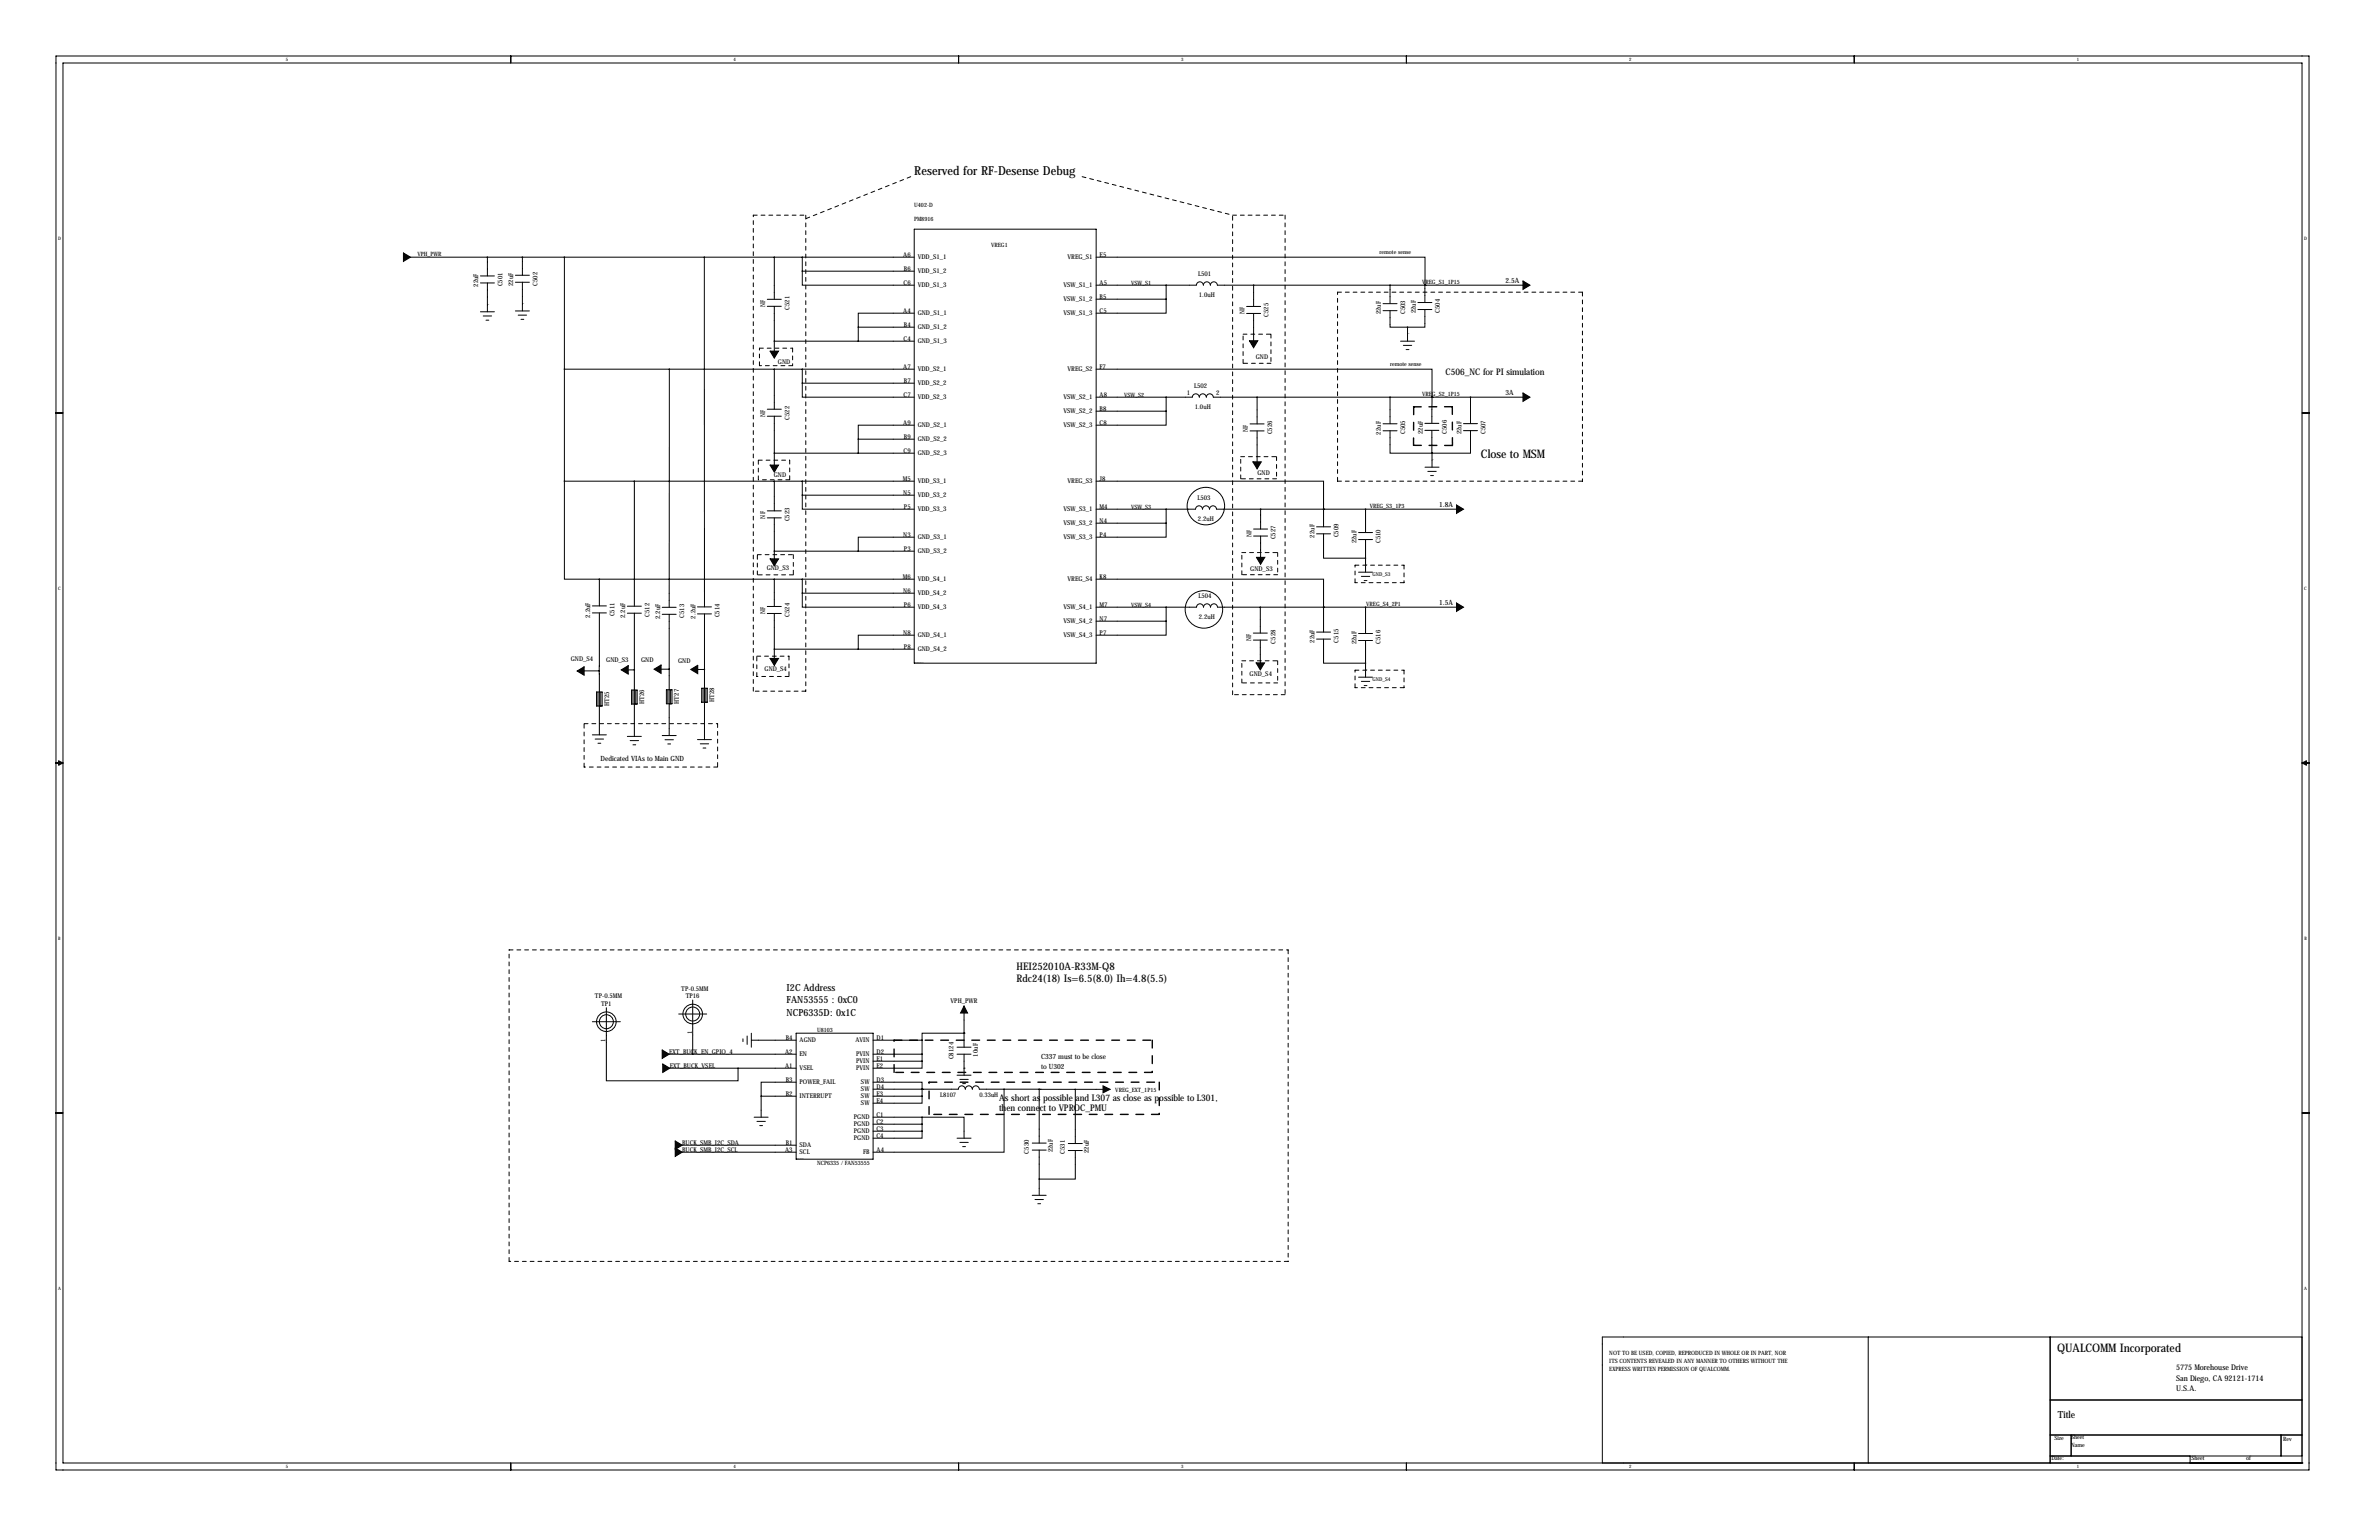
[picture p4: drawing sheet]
<svg xmlns="http://www.w3.org/2000/svg" width="864mm" height="559mm" viewBox="0 0 864 559" stroke-linecap="round" stroke-linejoin="round" font-family="sans-serif">
<defs><g id="words">
<text font-size="4.5" x="331.9" y="63.5">Reserved for RF-Desense Debug</text>
<g font-size="4.3">
<text x="537.6" y="166.2">Close to MSM</text>
<text x="746.8" y="490.7">QUALCOMM Incorporated</text>
</g>
<g font-size="3.8">
<text x="369" y="352">HEI252010A-R33M-Q8</text>
<text x="369" y="356.5">Rdc24(18) Is=6.5(8.0) Ih=4.8(5.5)</text>
</g>
<g font-size="3.6">
<text x="285.5" y="359.4">I2C Address</text>
<text x="285.5" y="364.1">FAN53555 : 0xC0</text>
<text x="285.5" y="368.8">NCP6335D: 0x1C</text>
<text x="747" y="514.6">Title</text>
</g>
<g font-size="3.3">
<text x="524.8" y="135.9">C506_NC for PI simulation</text>
<text x="362.7" y="399.6">As short as possible and L307 as close as possible to L301,</text>
<text x="362.7" y="403.1">then connect to VPROC_PMU</text>
</g>
<g font-size="2.8">
<text x="789.9" y="497.3">5775 Morehouse Drive</text>
<text x="789.9" y="501.1">San Diego, CA 92121-1714</text>
<text x="789.9" y="504.8">U.S.A.</text>
</g>
<g font-size="2.6">
<text x="546.5" y="102.8">2.5A</text>
<text x="546.5" y="143.4">3A</text>
<text x="522.4" y="184">1.8A</text>
<text x="522.4" y="219.6">1.5A</text>
<text x="218" y="276">Dedicated VIAs to Main GND</text>
<text x="377.9" y="384.4">C337 must to be close</text>
<text x="377.9" y="387.8">to U302</text>
</g>
<g font-size="2.4">
<text x="327.9" y="93.3">A6</text>
<text x="333.1" y="94.2">VDD_S1_1</text>
<text x="387.5" y="94.1">VREG_S1</text>
<text x="399.2" y="93.3">E5</text>
<text x="328.2" y="98.4">B6</text>
<text x="333.1" y="99.2">VDD_S1_2</text>
<text x="435" y="100.2">L501</text>
<text x="173.6" y="104" transform="rotate(-90 173.6 104)">22uF</text>
<text x="182.4" y="103.9" transform="rotate(-90 182.4 103.9)">C501</text>
<text x="186.3" y="103.8" transform="rotate(-90 186.3 103.8)">22uF</text>
<text x="195.1" y="103.7" transform="rotate(-90 195.1 103.7)">C502</text>
<text x="328" y="103.5">C6</text>
<text x="333.1" y="104.3">VDD_S1_3</text>
<text x="386" y="104.3">VSW_S1_1</text>
<text x="399.2" y="103.5">A5</text>
<text x="435.2" y="107.7">1.0uH</text>
<text x="277.8" y="111.4" transform="rotate(-90 277.8 111.4)">NF</text>
<text x="286.5" y="112.4" transform="rotate(-90 286.5 112.4)">C521</text>
<text x="327.9" y="113.6">A4</text>
<text x="386" y="109.4">VSW_S1_2</text>
<text x="399.2" y="108.6">B5</text>
<text x="399.2" y="113.6">C5</text>
<text x="510.1" y="114" transform="rotate(-90 510.1 114)">C503</text>
<text x="513.9" y="113.7" transform="rotate(-90 513.9 113.7)">22uF</text>
<text x="522.7" y="113.6" transform="rotate(-90 522.7 113.6)">C504</text>
<text x="328.2" y="118.7">B4</text>
<text x="333.1" y="114.5">GND_S1_1</text>
<text x="333.1" y="119.6">GND_S1_2</text>
<text x="386" y="114.5">VSW_S1_3</text>
<text x="451.8" y="114" transform="rotate(-90 451.8 114)">NF</text>
<text x="460.5" y="115" transform="rotate(-90 460.5 115)">C525</text>
<text x="501.3" y="114.1" transform="rotate(-90 501.3 114.1)">22uF</text>
<text x="328" y="123.8">C4</text>
<text x="333.1" y="124.6">GND_S1_3</text>
<text x="455.9" y="130.1">GND</text>
<text x="282.4" y="132.1">GND</text>
<text x="327.9" y="134">A7</text>
<text x="333.1" y="134.8">VDD_S2_1</text>
<text x="387.5" y="134.8">VREG_S2</text>
<text x="399.2" y="134">F7</text>
<text x="328.2" y="139">B7</text>
<text x="333.1" y="139.9">VDD_S2_2</text>
<text x="430.8" y="143.4">1</text>
<text x="433.5" y="140.8">L502</text>
<text x="441.5" y="143.4">2</text>
<text x="328" y="144.1">C7</text>
<text x="333.1" y="145">VDD_S2_3</text>
<text x="386" y="144.9">VSW_S2_1</text>
<text x="399.2" y="149.2">B8</text>
<text x="399.2" y="144.1">A8</text>
<text x="433.7" y="148.3">1.0uH</text>
<text x="277.8" y="151.3" transform="rotate(-90 277.8 151.3)">NF</text>
<text x="286.5" y="152.3" transform="rotate(-90 286.5 152.3)">C522</text>
<text x="327.9" y="154.3">A9</text>
<text x="333.1" y="155.1">GND_S2_1</text>
<text x="386" y="150">VSW_S2_2</text>
<text x="386" y="155.1">VSW_S2_3</text>
<text x="399.2" y="154.3">C8</text>
<text x="328.2" y="159.4">B9</text>
<text x="333.1" y="160.2">GND_S2_2</text>
<text x="453" y="156.6" transform="rotate(-90 453 156.6)">NF</text>
<text x="461.8" y="157.6" transform="rotate(-90 461.8 157.6)">C526</text>
<text x="501.3" y="157.7" transform="rotate(-90 501.3 157.7)">22uF</text>
<text x="510.1" y="157.6" transform="rotate(-90 510.1 157.6)">C505</text>
<text x="516.5" y="157.5" transform="rotate(-90 516.5 157.5)">22uF</text>
<text x="525.3" y="157.4" transform="rotate(-90 525.3 157.4)">C506</text>
<text x="530.5" y="157.6" transform="rotate(-90 530.5 157.6)">22uF</text>
<text x="539.3" y="157.5" transform="rotate(-90 539.3 157.5)">C507</text>
<text x="328" y="164.4">C9</text>
<text x="333.1" y="165.3">GND_S2_3</text>
<text x="280.9" y="173.1">GND</text>
<text x="456.5" y="172.5">GND</text>
<text x="327.8" y="174.6">M5</text>
<text x="327.9" y="179.7">N5</text>
<text x="333.1" y="175.4">VDD_S3_1</text>
<text x="387.5" y="175.4">VREG_S3</text>
<text x="399.2" y="174.6">J8</text>
<text x="328.2" y="184.8">P5</text>
<text x="333.1" y="180.5">VDD_S3_2</text>
<text x="333.1" y="185.6">VDD_S3_3</text>
<text x="386" y="185.6">VSW_S3_1</text>
<text x="399.2" y="184.8">M4</text>
<text x="434.7" y="181.5">L503</text>
<text x="277.8" y="188.2" transform="rotate(-90 277.8 188.2)">NF</text>
<text x="286.5" y="189.2" transform="rotate(-90 286.5 189.2)">C523</text>
<text x="386" y="190.7">VSW_S3_2</text>
<text x="399.2" y="189.8">N4</text>
<text x="434.9" y="189">2.2uH</text>
<text x="327.9" y="194.9">N3</text>
<text x="333.1" y="195.8">GND_S3_1</text>
<text x="386" y="195.7">VSW_S3_3</text>
<text x="399.2" y="194.9">P4</text>
<text x="454.3" y="194.8" transform="rotate(-90 454.3 194.8)">NF</text>
<text x="463.1" y="195.8" transform="rotate(-90 463.1 195.8)">C527</text>
<text x="477.2" y="195.1" transform="rotate(-90 477.2 195.1)">22uF</text>
<text x="485.9" y="194.9" transform="rotate(-90 485.9 194.9)">C509</text>
<text x="492.4" y="197.1" transform="rotate(-90 492.4 197.1)">22uF</text>
<text x="501.2" y="197" transform="rotate(-90 501.2 197)">C510</text>
<text x="328.2" y="200">P3</text>
<text x="333.1" y="200.8">GND_S3_2</text>
<text x="278.3" y="207">GND_S3</text>
<text x="453.9" y="207.1">GND_S3</text>
<text x="327.8" y="210.2">M6</text>
<text x="327.9" y="215.2">N6</text>
<text x="333.1" y="211">VDD_S4_1</text>
<text x="387.5" y="211">VREG_S4</text>
<text x="399.2" y="210.2">K8</text>
<text x="328.2" y="220.3">P6</text>
<text x="333.1" y="216.1">VDD_S4_2</text>
<text x="333.1" y="221.1">VDD_S4_3</text>
<text x="386" y="221.1">VSW_S4_1</text>
<text x="399.2" y="220.3">M7</text>
<text x="435" y="217">L504</text>
<text x="214.3" y="224.1" transform="rotate(-90 214.3 224.1)">2.2uF</text>
<text x="223" y="223.6" transform="rotate(-90 223 223.6)">C511</text>
<text x="227" y="224.2" transform="rotate(-90 227 224.2)">2.2uF</text>
<text x="235.7" y="223.7" transform="rotate(-90 235.7 223.7)">C512</text>
<text x="239.6" y="224.6" transform="rotate(-90 239.6 224.6)">2.2uF</text>
<text x="248.4" y="224.2" transform="rotate(-90 248.4 224.2)">C513</text>
<text x="252.4" y="224.5" transform="rotate(-90 252.4 224.5)">2.2uF</text>
<text x="261.2" y="224" transform="rotate(-90 261.2 224)">C514</text>
<text x="277.8" y="222.9" transform="rotate(-90 277.8 222.9)">NF</text>
<text x="286.5" y="223.8" transform="rotate(-90 286.5 223.8)">C524</text>
<text x="386" y="226.2">VSW_S4_2</text>
<text x="399.2" y="225.4">N7</text>
<text x="435.2" y="224.5">2.2uH</text>
<text x="327.9" y="230.5">N8</text>
<text x="333.1" y="231.3">GND_S4_1</text>
<text x="386" y="231.3">VSW_S4_3</text>
<text x="399.2" y="230.5">P7</text>
<text x="454.2" y="232.5" transform="rotate(-90 454.2 232.5)">NF</text>
<text x="463" y="233.5" transform="rotate(-90 463 233.5)">C528</text>
<text x="477.2" y="233.3" transform="rotate(-90 477.2 233.3)">22uF</text>
<text x="485.9" y="233.1" transform="rotate(-90 485.9 233.1)">C515</text>
<text x="492.4" y="233.8" transform="rotate(-90 492.4 233.8)">22uF</text>
<text x="501.2" y="233.7" transform="rotate(-90 501.2 233.7)">C516</text>
<text x="207.2" y="239.8">GND_S4</text>
<text x="328.2" y="235.6">P8</text>
<text x="333.1" y="236.4">GND_S4_2</text>
<text x="220.1" y="240.1">GND_S3</text>
<text x="232.8" y="240.4">GND</text>
<text x="246.2" y="240.5">GND</text>
<text x="277.5" y="243.5">GND_S4</text>
<text x="453.6" y="245.2">GND_S4</text>
<text x="221.1" y="256.1" transform="rotate(-90 221.1 256.1)">HT25</text>
<text x="233.8" y="255.4" transform="rotate(-90 233.8 255.4)">HT26</text>
<text x="246.4" y="255.3" transform="rotate(-90 246.4 255.3)">HT27</text>
<text x="259.2" y="254.8" transform="rotate(-90 259.2 254.8)">HT28</text>
<text x="247.3" y="359.4">TP-0.5MM</text>
<text x="216" y="362.2">TP-0.5MM</text>
<text x="218.2" y="364.9">TP1</text>
<text x="248.9" y="362.1">TP16</text>
<text x="345.1" y="363.8">VPH_PWR</text>
<text x="251.2" y="375.3" transform="rotate(-90 251.2 375.3)">1</text>
<text x="285.3" y="377.4">B4</text>
<text x="318.2" y="377.4">D1</text>
<text x="219.9" y="378.1" transform="rotate(-90 219.9 378.1)">1</text>
<text x="242.9" y="382.5">EXT_BUCK_EN_GPIO_4</text>
<text x="285" y="382.5">A2</text>
<text x="290.3" y="378.3">AGND</text>
<text x="290.3" y="383.4">EN</text>
<text x="310.5" y="378.3">AVIN</text>
<text x="310.8" y="383.4">PVIN</text>
<text x="318.2" y="382.5">D2</text>
<text x="354.9" y="383.4" transform="rotate(-90 354.9 383.4)">10uF</text>
<text x="243.1" y="387.6">EXT_BUCK_VSEL</text>
<text x="285" y="387.6">A1</text>
<text x="290.3" y="388.4">VSEL</text>
<text x="310.8" y="385.9">PVIN</text>
<text x="310.8" y="388.4">PVIN</text>
<text x="318.2" y="385.1">E1</text>
<text x="318.2" y="387.6">E2</text>
<text x="346.2" y="384.4" transform="rotate(-90 346.2 384.4)">C8124</text>
<text x="285.3" y="392.7">B3</text>
<text x="290.3" y="393.5">POWER_FAIL</text>
<text x="312.5" y="393.5">SW</text>
<text x="318.2" y="395.2">D4</text>
<text x="318.2" y="392.7">D3</text>
<text x="285.3" y="397.8">B2</text>
<text x="290.3" y="398.6">INTERRUPT</text>
<text x="312.5" y="396.1">SW</text>
<text x="312.5" y="398.6">SW</text>
<text x="312.5" y="401.1">SW</text>
<text x="318.2" y="397.8">E3</text>
<text x="318.2" y="400.3">E4</text>
<text x="310" y="406.2">PGND</text>
<text x="318.2" y="405.4">C1</text>
<text x="318.2" y="407.9">C2</text>
<text x="310" y="408.8">PGND</text>
<text x="310" y="411.3">PGND</text>
<text x="310" y="413.8">PGND</text>
<text x="318.2" y="410.5">C3</text>
<text x="318.2" y="413">C4</text>
<text x="247.6" y="415.5">BUCK_SMB_I2C_SDA</text>
<text x="247.6" y="418.1">BUCK_SMB_I2C_SCL</text>
<text x="285" y="418.1">A3</text>
<text x="285.3" y="415.5">B1</text>
<text x="290.3" y="416.4">SDA</text>
<text x="290.3" y="418.9">SCL</text>
<text x="313.4" y="418.9">FB</text>
<text x="318.2" y="418.1">A4</text>
<text x="373.4" y="418.6" transform="rotate(-90 373.4 418.6)">C530</text>
<text x="382.2" y="418.2" transform="rotate(-90 382.2 418.2)">22uF</text>
<text x="386.5" y="418.7" transform="rotate(-90 386.5 418.7)">C531</text>
<text x="395.3" y="418.3" transform="rotate(-90 395.3 418.3)">22uF</text>
</g>
<g font-size="2.3">
<text x="341.3" y="398">L8107</text>
<text x="355.5" y="398.1">0.33uH</text>
</g>
<g font-size="2.1">
<text x="331.9" y="75.3">U402-D</text>
<text x="331.9" y="80.4">PM8916</text>
<text x="359.8" y="89.7">VREG1</text>
<text x="151.5" y="93.1">VPH_PWR</text>
<text x="500.8" y="92.3">remote sense</text>
<text x="410.6" y="103.5">VSW_S1</text>
<text x="516.3" y="103.2">VREG_S1_1P15</text>
<text x="504.6" y="132.9">remote sense</text>
<text x="516.3" y="143.9">VREG_S2_1P15</text>
<text x="408.1" y="144.1">VSW_S2</text>
<text x="410.6" y="184.8">VSW_S3</text>
<text x="497.2" y="184.5">VREG_S3_1P3</text>
<text x="410.6" y="220.3">VSW_S4</text>
<text x="496" y="220.1">VREG_S4_2P1</text>
<text x="296.6" y="374.6">U8103</text>
<text x="404.9" y="396.1">VREG_EXT_1P15</text>
<text x="296.6" y="422.9">NCP6335 / FAN53555</text>
<text x="584.2" y="491.7">NOT TO BE USED, COPIED, REPRODUCED IN WHOLE OR IN PART, NOR</text>
<text x="584.2" y="497.3">EXPRESS WRITTEN PERMISSION OF QUALCOMM.</text>
<text x="584.2" y="494.5">ITS CONTENTS REVEALED IN ANY MANNER TO OTHERS WITHOUT THE</text>
<text x="745.7" y="522.4">Size</text>
<text x="751.8" y="525">Name</text>
<text x="751.8" y="522.2">Sheet</text>
<text x="828.8" y="522.7">Rev</text>
<text x="744.7" y="529.8">Date:</text>
<text x="795.5" y="529.8">Sheet</text>
<text x="815.3" y="529.8">of</text>
</g>
<g font-size="1.9">
<text x="498.2" y="208.9">GND_S3</text>
<text x="498.2" y="247">GND_S4</text>
</g>
<g font-size="1.7">
<text x="103.7" y="22.2">5</text>
<text x="266.3" y="22.2">4</text>
<text x="428.8" y="22.2">3</text>
<text x="591.4" y="22.2">2</text>
<text x="754" y="22.2">1</text>
<text x="21.1" y="86.9">D</text>
<text x="836.4" y="86.9">D</text>
<text x="21.1" y="213.9">C</text>
<text x="836.5" y="213.9">C</text>
<text x="21.2" y="340.9">B</text>
<text x="836.5" y="340.9">B</text>
<text x="21.1" y="467.9">A</text>
<text x="836.4" y="467.9">A</text>
<text x="103.7" y="532.7">5</text>
<text x="266.3" y="532.7">4</text>
<text x="428.8" y="532.7">3</text>
<text x="591.4" y="532.7">2</text>
<text x="754" y="532.7">1</text>
</g>
<g font-size=".4">
<text x="176.9" y="110.6">GND</text>
<text x="189.6" y="110.3">GND</text>
<text x="510.9" y="121.3">GND</text>
<text x="519.8" y="167">GND</text>
<text x="495.7" y="205.1">GND</text>
<text x="331.9" y="240.6">PMIC-PM8916(BGA176)</text>
<text x="495.7" y="243.2">GND</text>
<text x="289" y="420.6">DCTODC-NCP6335</text>
</g>
</g></defs>
<g fill="none" stroke="#000" stroke-width=".36">
<path d="M20.3 20.3h817.9v513.1h-817.9zM22.9 22.9h812.8v508h-812.8zM185.4 20.3v2.6M348 20.3v2.6M510.5 20.3v2.6M673.1 20.3v2.6M149 93.3h182.9M176.9 93.3v6.8M187.1 99.9h5.1M189.6 93.3v6.6M204.9 93.3v81.3M255.7 93.3v126.9"/>
<path d="M281.1 93.3v15.3M291.2 98.4v5.1h40.7M291.2 93.3v5.1M331.9 98.4h-40.7M331.9 83.2h66v157.4h-66zM397.9 93.3h119.4v10.2M174.4 113.1h5.1M174.4 100.1h5.1M174.4 102.7h5.1M175.4 114.7h3.1M176.4 116.2h1M176.9 102.7v10.4"/>
<path d="M187.1 112.8h5.1M187.1 102.4h5.1M188.1 114.4h3.1M189.1 115.9h1M189.6 102.4v10.4M278.5 108.6h5.1M278.5 111.2h5.1M281.1 111.2v16.2M311.6 118.7v5.1M331.9 113.6h-20.3v5.1M331.9 118.7h-20.3M423.3 108.6v5h-25.4"/>
<path d="M423.3 108.6h-25.4M423.3 103.5v5.1M452.5 111.2h5.1M452.5 113.7h5.1M455.1 103.5v7.7M455.1 113.7v9.9M502.1 110.2h5M502.1 112.7h5M504.6 103.5v6.7M504.6 112.7v6h6.3M510.9 118.7v5.1M514.7 109.8h5.1"/>
<path d="M514.7 112.3h5.1M517.2 112.3v6.4h-6.3M517.3 103.5h.1M517.3 103.5l-.1 6.3M552.9 103.5h-111a1.27 1.27 0 0 0-1.3-1.2 1.27 1.27 0 0 0-1.2 1.2 1.27 1.27 0 0 0-1.3-1.2 1.27 1.27 0 0 0-1.3 1.2 1.27 1.27 0 0 0-1.2-1.2 1.27 1.27 0 0 0-1.3 1.2h-36.4M204.9 134h127M243 134l-.1 86.4M281.1 134v14.5M291.2 139v5.1h40.7M291.2 139h40.7M291.2 134v5M331.9 123.8h-50.8"/>
<path d="M397.9 134h121.9v10.1M508.4 123.8h5.1M509.4 125.3h3.1M510.4 126.8h1.1M20.3 149.9h2.6M278.5 148.5h5.1M278.5 151h5.1M281.1 151v17.8M311.6 159.4h20.3M311.6 159.4v5M331.9 154.3h-20.3v5.1M397.9 144.1h34.9a1.27 1.27 0 0 1 1.3-1.2 1.27 1.27 0 0 1 1.3 1.2 1.27 1.27 0 0 1 1.2-1.2 1.27 1.27 0 0 1 1.3 1.2 1.27 1.27 0 0 1 1.3-1.2 1.27 1.27 0 0 1 1.2 1.2h112.5"/>
<path d="M397.9 149.2h25.4M423.3 149.2v5.1h-25.4M423.3 144.1v5.1M453.8 153.8h5.1M453.8 156.4h5.1M456.3 144.1v9.7M456.3 156.4v11.2M502.1 153.8h5M502.1 156.3h5M504.6 144.1v9.7M504.6 156.3v8.1h15.2M517.2 153.6h5.1"/>
<path d="M517.2 156.2h5.1M519.8 156.2v13.3M519.8 144.1v9.5M519.8 144.1h.1M531.3 153.7h5M531.3 156.3h5M533.8 156.3v8.1h-14M533.8 144.1v9.6M835.7 149.9h2.5M204.9 174.6v35.6h12.7M230.3 174.6v45.4M281.1 174.6v10.8"/>
<path d="M281.1 164.4h50.8M291.2 179.7v5.1h40.7M291.2 179.7h40.7M291.2 174.6v5.1M331.9 174.6h-127M397.9 174.6h82.6v10.2M517.3 169.5h5.1M518.3 171h3.1M519.3 172.6h1M519.8 164.4h.1M278.5 185.4h5.1M278.5 187.9h5.1"/>
<path d="M281.1 187.9v14.9M331.9 194.9h-20.3v5.1M331.9 200h-50.8M423.3 189.8v5.1h-25.4M423.3 189.8h-25.4M423.3 184.8v5M455.1 192h5M455.1 194.5h5M457.6 184.8v7.2M457.6 194.5v7.7M477.9 191.2h5.1M477.9 193.7h5.1"/>
<path d="M480.5 184.8h.1M480.5 184.8v6.4M480.5 193.7v8.8h15.2M493.2 193.2h5M493.2 195.8h5M495.7 184.8v8.4M495.7 195.8v11.8M528.7 184.8h-87.1a1.27 1.27 0 0 0-1.3-1.3 1.27 1.27 0 0 0-1.2 1.3 1.27 1.27 0 0 0-1.3-1.3 1.27 1.27 0 0 0-1.3 1.3 1.27 1.27 0 0 0-1.2-1.3 1.27 1.27 0 0 0-1.3 1.2l-36.1 .1M215 219.9h5.1M217.6 210.2v9.7M217.6 210.2h114.3M227.7 220h5.1"/>
<path d="M281.1 210.2v9.9M291.2 215.2v5.1h40.7M291.2 215.2h40.7M291.2 210.2v5M397.9 210.2h82.6v10.1M493.2 207.6h5M494.2 209.1h3M495.2 210.7h1M215 222.4h5.1M217.6 222.4l-.1 21M227.7 222.5h5.1M230.3 222.5v44.7"/>
<path d="M240.4 220.4h5.1M240.4 222.9h5.1M242.9 222.9v44M253.2 220.2h5.1M253.2 222.8h5.1M255.7 222.8v45.6M278.5 220.1h5.1M278.5 222.6h5.1M281.1 235.6h50.8M281.1 222.6v16.3M331.9 230.5h-20.3v5.1M397.9 225.4h25.4"/>
<path d="M423.3 225.4v5.1h-25.4M423.3 220.3v5.1M455 229.7h5M455 232.3h5M457.5 220.3v9.4M457.5 232.3v8.2M477.9 229.4h5.1M477.9 231.9h5.1M480.5 220.3h.1M480.5 220.3v9.1M480.5 231.9v8.7h15.2M493.2 229.9h5"/>
<path d="M493.2 232.4h5M495.7 220.3v9.6M495.7 232.4v13.3M528.7 220.3h-86.7a1.27 1.27 0 0 0-1.3-1.2 1.27 1.27 0 0 0-1.3 1.2 1.27 1.27 0 0 0-1.3-1.2 1.27 1.27 0 0 0-1.2 1.2 1.27 1.27 0 0 0-1.3-1.2 1.27 1.27 0 0 0-1.3 1.2h-36.4M216.6 251.1h2v5.1h-2zM217.1 251.1v5.1M217.5 243.4l.1 23.2M217.5 243.4l-5.5 .1M217.6 256.2h.1M218.1 256.2h.1M218.1 251.1v5.1M228 243.1h2.3"/>
<path d="M229.3 250.4h2v5.1h-2zM229.8 250.4v5.1M230.3 255.5h.1M230.8 255.5h.1M230.8 250.4v5.1M240 242.8h2.9M241.9 250.3h2v5.1h-2zM242.4 250.3v5.1M242.9 255.4h.1M243.4 255.4h.1M243.4 250.3v5.1M253.3 242.9h2.4"/>
<path d="M254.7 249.7h2v5.1h-2zM255.2 249.7v5.1M255.7 254.8h.1M256.2 254.8h.1M256.2 249.7v5.1M493.2 245.7h5M494.2 247.2h3M495.2 248.8h1M20.3 276.9h2.6M21.3 276.1l1.6 .8-1.6 .7zM215 266.6h5.1M216.1 268.2h3"/>
<path d="M217.1 269.7h1M227.7 267.2h5.1M228.8 268.7h3M229.8 270.3h1M240.4 266.9h5.1M241.4 268.4h3M242.4 270h1M253.2 268.4h5.1M254.2 269.9h3.1M255.2 271.4h1M835.7 276.9h2.5M835.7 276.9l1.5-.8v1.5z"/>
<path d="M215 370.7h10.2M220.1 365.7v26.5h47.8v-4.6M246.4 367.9h10.1M251.5 362.9v19.6M269.7 376.9v1.1M271.2 375.9v3.1M272.7 374.9v5.1M272.7 377.4h16.3M289 374.9h27.9v45.7h-27.9zM334.7 377.4h-17.8M334.7 377.4v7.7M347.4 380h5.1"/>
<path d="M350 374.9h.1M350 374.9h-15.3v2.5M350 365v15M242.9 382.5h46.1M243.1 387.6h45.9M276.3 397.8h12.7M276.3 397.8v7.6M289 392.7h-12.7v5.1M316.9 392.7h17.8v2.5M334.7 385.1v2.5h-17.8M334.7 395.2h.1M334.7 397.8v2.5h-17.8"/>
<path d="M334.7 382.5h-17.8M334.7 397.8h-17.8M334.7 385.1h-17.8M334.7 395.2v2.6M347.4 382.5h5.1M347.4 390.1h5.1M348.4 391.7h3.1M349.5 393.2h1M350 387.6h.1M350 382.5v7.6M364.5 395.2v22.9h-47.6M377.2 395.2h-21.7a1.27 1.27 0 0 0-1.3-1.2 1.27 1.27 0 0 0-1.2 1.2 1.27 1.27 0 0 0-1.3-1.2 1.27 1.27 0 0 0-1.3 1.2 1.27 1.27 0 0 0-1.2-1.2 1.27 1.27 0 0 0-1.3 1.2h-31"/>
<path d="M377.2 395.2l13.1 .1M377.2 395.2v19.6M390.3 395.3v19.6M390.3 395.3h12.6M20.3 403.9h2.6M247.6 415.5h41.4M247.6 418.1h41.4M273.8 405.4h5M274.8 406.9h3M275.8 408.4h1M334.7 405.4h15.3v7.6M334.7 410.5v2.5h-17.8"/>
<path d="M334.7 405.4h-17.8M334.7 407.9h-17.8M334.7 410.5h-17.8M334.7 405.4v5.1M347.4 413h5.1M348.4 414.5h3.1M349.5 416.1h1M374.7 417.3h5.1M374.7 414.8h5.1M377.2 417.3v16.4M387.8 417.5h5.1M387.8 414.9h5.1"/>
<path d="M390.3 417.5v10.3h-13.1M835.7 403.9h2.5M374.7 433.7h5.1M375.7 435.3h3.1M376.7 436.8h1M678.2 485.1v45.8M744.2 485.1v45.8M835.7 485.1h-254v45.8M744.2 508h91.5M185.4 530.9v2.5M348 530.9v2.5M510.5 530.9v2.5"/>
<path d="M673.1 530.9v2.5M744.2 520.7h91.5M744.2 528.3h91.5M751.8 520.7v7.6M795 530.9h.1M795 528.3v2.6M828 520.7v7.6M835.7 530.9h.1"/>
<circle cx="437.7" cy="183.6" r="6.8"/>
<circle cx="437" cy="221.1" r="6.8"/>
<circle cx="220.1" cy="370.7" r="3.6"/>
<circle cx="220.1" cy="370.7" r="2.54"/>
<circle cx="251.5" cy="367.9" r="3.6"/>
<circle cx="251.5" cy="367.9" r="2.54"/>
</g>
<g fill="none" stroke="#000" stroke-width=".51" stroke-dasharray="2.8 2.8">
<path d="M513.1 147.6h.1M513.2 147.6l-.1 14M527.2 147.6h-14.1M513.1 161.6h14.2M527.3 161.6l-.1-14M324.6 377.4h93.7M418.3 377.4v11.7M324.6 389.1v-11.7M337.3 392.7h83.5M418.3 389.1h-93.7M420.8 392.7v11.7M337.3 404.4v-11.7"/>
<path d="M420.8 404.4h-83.5"/>
</g>
<g fill="none" stroke="#000" stroke-width=".36" stroke-dasharray="1.4 1.4">
<path d="M273.5 78.1h19M292.5 78.1v172.7M330.6 64.1l-38.1 15.2M392.8 64.1l54.6 14M447.4 78.1h19.1M466.5 78.1v174M485.5 106h88.9M574.4 106v68.6M275.7 132.7v-6.4M275.7 126.3h12M287.7 126.3v6.4M287.7 132.7h-12"/>
<path d="M451.3 131.8v-10.5M451.3 121.3h10.1M461.4 121.3v10.5M461.4 131.8h-10.1M275.3 174.1v-7.1M275.3 167h11.4M286.7 167v7.1M286.7 174.1h-11.4M450.4 173.7v-8M450.4 165.7h13M463.4 165.7v8M463.4 173.7h-13"/>
<path d="M485.5 174.6v-68.6M574.4 174.6h-88.9M274.9 208.6v-7.3M274.9 201.3h13.1M288 201.3v7.3M288 208.6h-13.1M450.8 208.5v-8M450.8 200.5h13M463.8 200.5v8M463.8 208.5h-13M491.9 211.4v-6.3M491.9 205.1h17.8"/>
<path d="M509.7 205.1v6.3M509.7 211.4h-17.8M274.7 238.1h11.7M286.4 238.1v7.4M450.8 239.8h13M463.8 239.8v8M273.5 250.8v-172.7M274.7 245.5v-7.4M286.4 245.5h-11.7M292.5 250.8h-19M447.4 252.1v-174M450.8 247.8v-8"/>
<path d="M463.8 247.8h-13M466.5 252.1h-19.1M491.9 249.5v-6.3M491.9 243.2h17.8M509.7 243.2v6.3M509.7 249.5h-17.8M212 278.3v-15.7M212 262.6h48.5M260.5 262.6v15.7M260.5 278.3h-48.5M184.8 344.7h282.8M467.6 344.7v113"/>
<path d="M184.8 457.7v-113M467.6 457.7h-282.8"/>
</g>
<g fill="#000" stroke="#000" stroke-width=".36">
<path d="M146.5 91.8l2.5 1.5-2.5 1.5zM552.9 102l2.5 1.5-2.5 1.5zM279.6 127.4h3l-1.5 2.5zM453.5 123.6h3.1l-1.5 2.6zM552.9 142.6l2.5 1.5-2.5 1.5zM279.6 168.8h3l-1.5 2.5zM454.8 167.6h3.1l-1.6 2.5zM528.7 183.2l2.6 1.6-2.6 1.5zM279.6 202.8h3l-1.5 2.5zM456.1 202.2h3l-1.5 2.6zM528.7 218.8l2.6 1.5-2.6 1.5zM279.6 238.9h3l-1.5 2.6z"/>
<path d="M209.5 243.5l2.5-1.5v3zM225.5 243.1l2.5-1.5v3zM237.4 242.8l2.6-1.5v3zM250.7 242.9l2.6-1.5v3zM456 240.5h3l-1.5 2.6zM350 365l1.2 2.6h-2.5zM240.4 381l2.5 1.5-2.5 1.5zM240.6 386.1l2.5 1.5-2.5 1.5zM400.4 394l2.5 1.3-2.5 1.2zM245.1 414l2.5 1.5-2.5 1.6zM245.1 416.6l2.5 1.5-2.5 1.5z"/>
</g>
<path d="M349.9 374.9a.05 .05 0 0 0 .1 0 .05 .05 0 0 0-.1 0zM377.2 395.2a.05 .05 0 0 0 .1 0 .05 .05 0 0 0-.1 0zM390.3 395.3a.05 .05 0 0 0 .1 0 .05 .05 0 0 0-.1 0zM377.2 427.8a.05 .05 0 0 0 .1 0 .05 .05 0 0 0-.1 0zM480.4 220.3a.05 .05 0 0 0 .1 0 .05 .05 0 0 0-.1 0zM176.9 93.3a.05 .05 0 0 0 .1 0 .05 .05 0 0 0-.1 0zM291.2 93.3a.05 .05 0 0 0 .1 0 .05 .05 0 0 0-.1 0zM291.2 98.4a.05 .05 0 0 0 .1 0 .05 .05 0 0 0-.1 0zM291.2 134a.05 .05 0 0 0 .1 0 .05 .05 0 0 0-.1 0zM291.2 139a.05 .05 0 0 0 .1 0 .05 .05 0 0 0-.1 0zM291.2 174.6a.05 .05 0 0 0 .1 0 .05 .05 0 0 0-.1 0zM291.2 179.7a.05 .05 0 0 0 .1 0 .05 .05 0 0 0-.1 0zM291.2 210.2a.05 .05 0 0 0 .1 0 .05 .05 0 0 0-.1 0zM291.2 215.2a.05 .05 0 0 0 .1 0 .05 .05 0 0 0-.1 0zM189.6 93.3a.05 .05 0 0 0 .1 0 .05 .05 0 0 0-.1 0zM480.4 184.8a.05 .05 0 0 0 .1 0 .05 .05 0 0 0-.1 0zM455 103.5a.05 .05 0 0 0 .1 0 .05 .05 0 0 0-.1 0zM519.8 144.1a.05 .05 0 0 0 .1 0 .05 .05 0 0 0-.1 0zM456.3 144.1a.05 .05 0 0 0 .1 0 .05 .05 0 0 0-.1 0zM311.5 200a.05 .05 0 0 0 .1 0 .05 .05 0 0 0-.1 0zM510.9 118.7a.05 .05 0 0 0 .1 0 .05 .05 0 0 0-.1 0zM311.5 118.7a.05 .05 0 0 0 .1 0 .05 .05 0 0 0-.1 0zM311.5 123.8a.05 .05 0 0 0 .1 0 .05 .05 0 0 0-.1 0zM311.5 159.4a.05 .05 0 0 0 .1 0 .05 .05 0 0 0-.1 0zM311.5 164.4a.05 .05 0 0 0 .1 0 .05 .05 0 0 0-.1 0zM311.5 235.6a.05 .05 0 0 0 .1 0 .05 .05 0 0 0-.1 0zM480.4 220.3a.05 .05 0 0 0 .1 0 .05 .05 0 0 0-.1 0zM480.4 184.8a.05 .05 0 0 0 .1 0 .05 .05 0 0 0-.1 0zM519.8 144.1a.05 .05 0 0 0 .1 0 .05 .05 0 0 0-.1 0zM519.8 164.4a.05 .05 0 0 0 .1 0 .05 .05 0 0 0-.1 0zM251.4 382.5a.05 .05 0 0 0 .1 0 .05 .05 0 0 0-.1 0z" fill="#000" stroke="#000" stroke-width=".51"/>
<use href="#words"/>
</svg>
